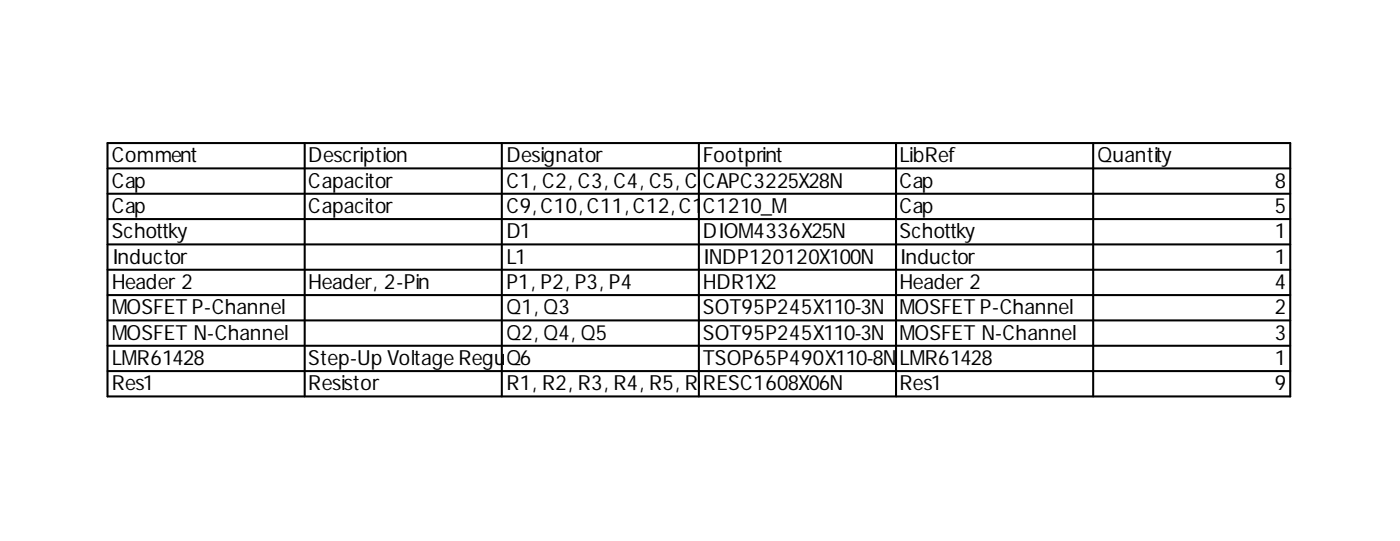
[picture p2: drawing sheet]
<svg xmlns="http://www.w3.org/2000/svg" width="253mm" height="98mm" viewBox="0 0 253 98" stroke-linecap="round" stroke-linejoin="round" font-family="sans-serif">
<defs><g id="words">
<g font-size="3.8">
<text x="20.2" y="29.3">Comment</text>
<text x="55.8" y="29.3">Description</text>
<text x="91.6" y="29.3">Designator</text>
<text x="127.2" y="29.3">Footprint</text>
<text x="162.8" y="29.3">LibRef</text>
<text x="198.6" y="29.3">Quantity</text>
<text x="20.2" y="33.9">Cap</text>
<text x="55.8" y="33.9">Capacitor</text>
<text x="91.6" y="33.9">C1, C2, C3, C4, C5, C6C,ACP7C,3225X28N</text>
<text x="136.8" y="33.9">C8</text>
<text x="162.8" y="33.9">Cap</text>
<text x="230.7" y="33.9">8</text>
<text x="20.2" y="38.5">Cap</text>
<text x="55.8" y="38.5">Capacitor</text>
<text x="91.6" y="38.5">C9,C10,C11,C12,C1</text>
<text x="127.2" y="38.5">C</text>
<text x="127.4" y="38.5">31210_M</text>
<text x="162.8" y="38.5">Cap</text>
<text x="230.7" y="38.5">5</text>
<text x="20.2" y="43.1">Schottky</text>
<text x="20.2" y="47.6">Inductor</text>
<text x="91.6" y="43.1">D1</text>
<text x="91.6" y="47.6">L1</text>
<text x="127.2" y="43.1">DIOM4336X25N</text>
<text x="127.2" y="47.6">INDP120120X100N</text>
<text x="162.8" y="43.1">Schottky</text>
<text x="162.8" y="47.6">Inductor</text>
<text x="230.7" y="43.1">1</text>
<text x="230.7" y="47.6">1</text>
<text x="20.2" y="52.2">Header 2</text>
<text x="55.8" y="52.2">Header, 2-Pin</text>
<text x="91.6" y="52.2">P1, P2, P3, P4</text>
<text x="127.2" y="52.2">HDR1X2</text>
<text x="162.8" y="52.2">Header 2</text>
<text x="230.7" y="52.2">4</text>
<text x="20.2" y="56.8">MOSFET P-Channel</text>
<text x="91.6" y="56.8">Q1, Q3</text>
<text x="127.2" y="56.8">SOT95P245X110-3N</text>
<text x="162.8" y="56.8">MOSFET P-Channel</text>
<text x="230.7" y="56.8">2</text>
<text x="20.2" y="61.4">MOSFET N-Channel</text>
<text x="20.2" y="66">LMR61428</text>
<text x="55.8" y="66">Step-Up Voltage Regu</text>
<text x="91.6" y="66">lator</text>
<text x="91.6" y="61.4">Q2, Q4, Q5</text>
<text x="91.6" y="66">Q6</text>
<text x="127.2" y="61.4">SOT95P245X110-3N</text>
<text x="127.2" y="66">TSOP65P490X110-8N</text>
<text x="162.8" y="61.4">MOSFET N-Channel</text>
<text x="162.8" y="66">LMR61428</text>
<text x="230.7" y="61.4">3</text>
<text x="230.7" y="66">1</text>
<text x="20.2" y="70.5">Res1</text>
<text x="55.8" y="70.5">Resistor</text>
<text x="91.6" y="70.5">R1, R2, R3, R4, R5, R6R,ERS7C,1R680,8RX96N</text>
<text x="146.3" y="70.5">0</text>
<text x="162.8" y="70.5">Res1</text>
<text x="230.7" y="70.5">9</text>
</g>
</g></defs>
<g fill="none" stroke="#000" stroke-width=".37">
<path d="M19.5 25.8h213.9v45.8h-213.9zM19.5 30.4h213.9M19.5 35h213.9M19.5 39.6h213.9M55.1 25.8v45.8M90.8 25.8v45.8M126.4 25.8v45.8M162.1 25.8v45.8M197.8 25.8v45.8M19.5 44.1h213.9M19.5 48.7h213.9M19.5 53.3h213.9"/>
<path d="M19.5 57.9h213.9M19.5 62.5h213.9M19.5 67h213.9"/>
</g>
<use href="#words"/>
</svg>
